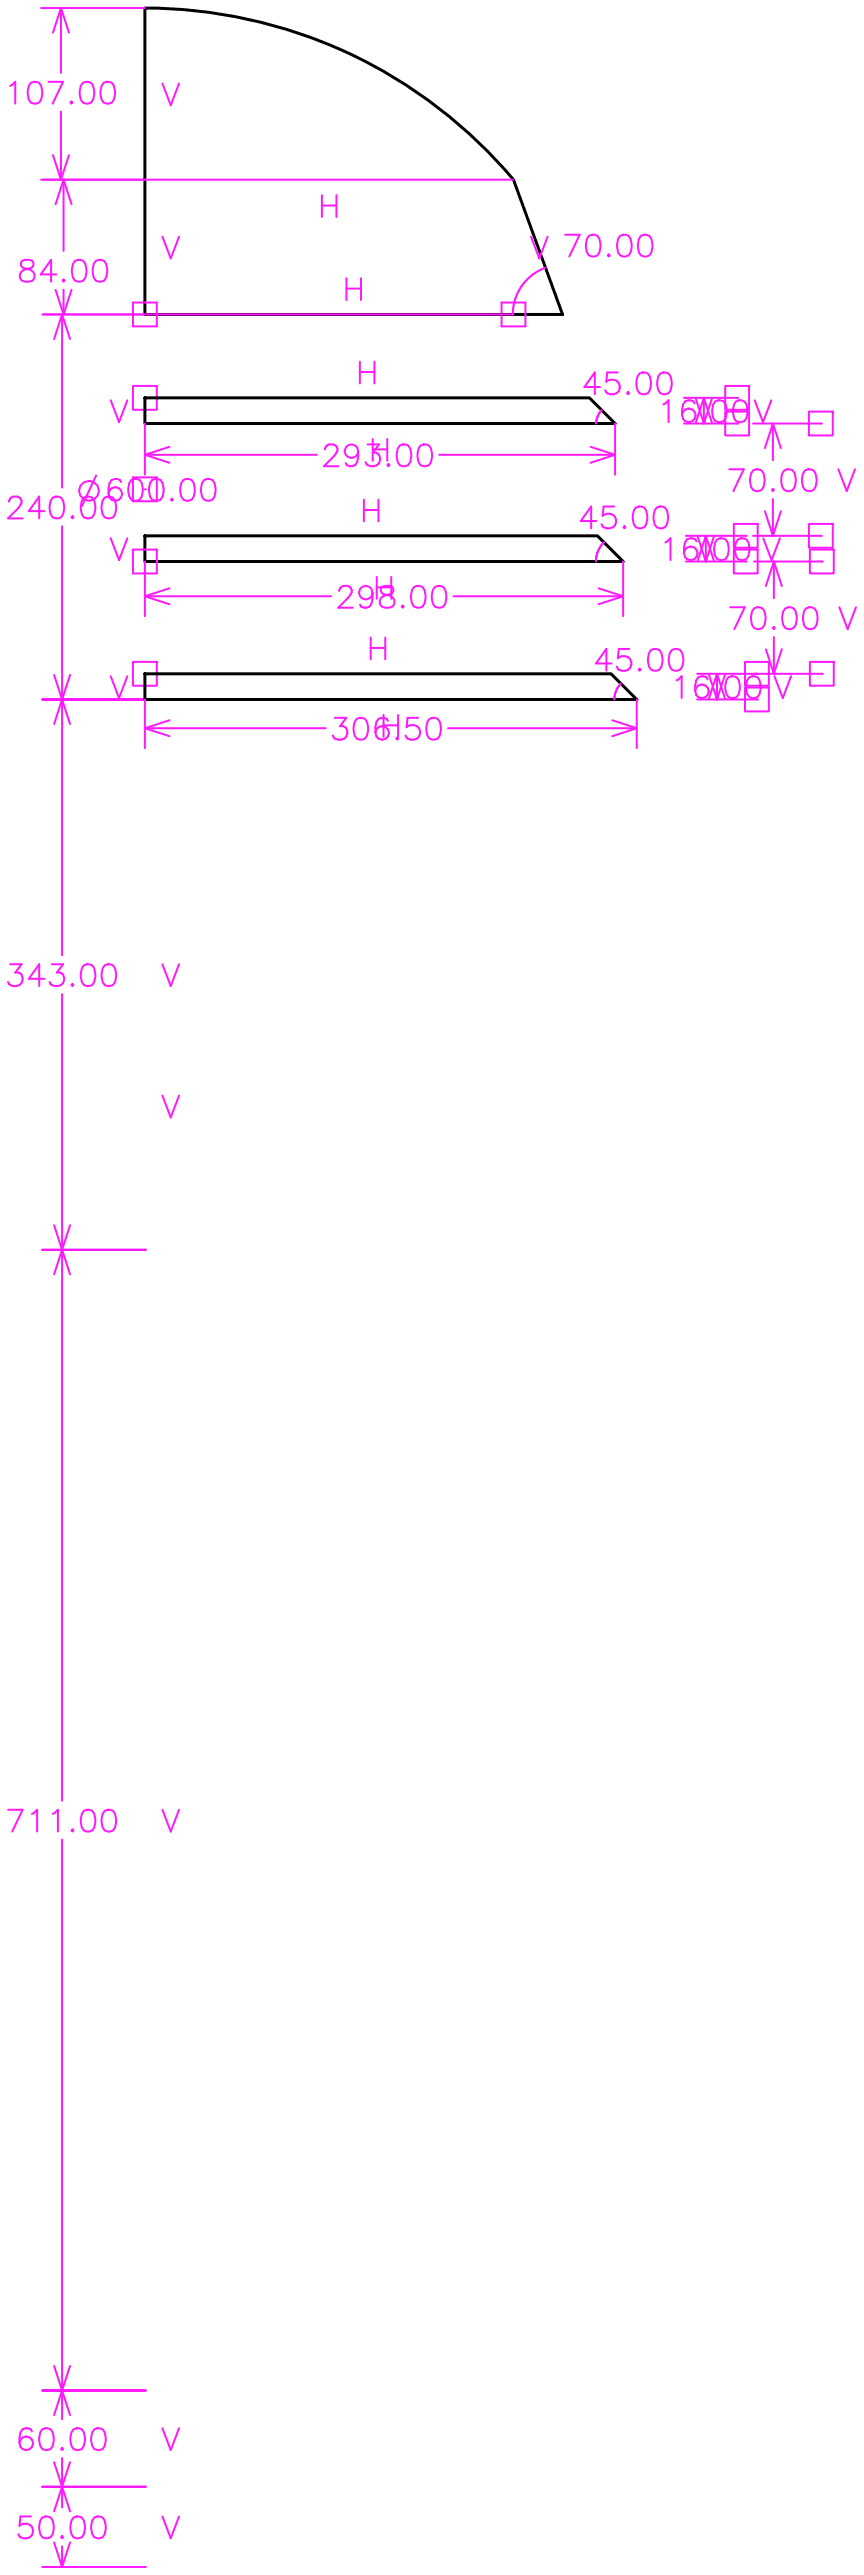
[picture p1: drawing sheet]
<svg xmlns="http://www.w3.org/2000/svg" width="538mm" height="1605mm" viewBox="0 0 538 1605" stroke-linecap="round" stroke-linejoin="round" font-family="sans-serif">
<circle cx="320" cy="196" r=".6" fill="#ff19ff"/>
<path d="M367 147a4 4 0 0 1 7 2 11 11 0 0 1-2 10 4 4 0 0 1-6-2 11 11 0 0 1 1-10zM379 159h1l-1 1v-1zM386 147a4 4 0 0 1 7 2 11 11 0 0 1-1 10 4 4 0 0 1-7-2 11 11 0 0 1 1-10zM399 147a4 4 0 0 1 7 2 11 11 0 0 1-1 10 4 4 0 0 1-7-2 11 11 0 0 1 1-10z" fill="none" stroke="#ff19ff" stroke-width="1.2"/>
<g fill="#ff19ff">
<circle cx="320" cy="112" r=".6"/>
<circle cx="320" cy="196" r=".6"/>
</g>
<path d="M14 163a2.7 2.7 0 0 0 1 4 6 6 0 0 1 6 4 4 4 0 0 1-3 5h-2a4 4 0 0 1-4-5 4 4 0 0 1 4-3l3-1a2.7 2.7 0 0 0 1-4l-2-1zM39 175l1-1v1v1zM47 163a4 4 0 0 1 6 2 11 11 0 0 1-1 10 4 4 0 0 1-7-2 11 11 0 0 1 2-10zM60 163a4 4 0 0 1 6 2 11 11 0 0 1-1 10 4 4 0 0 1-7-2 11 11 0 0 1 2-10z" fill="none" stroke="#ff19ff" stroke-width="1.2"/>
<g fill="#ff19ff">
<circle cx="90" cy="5" r=".6"/>
<circle cx="90" cy="112" r=".6"/>
</g>
<path d="M19 52a4 4 0 0 1 7 2 11 11 0 0 1-2 10 4 4 0 0 1-6-2 11 11 0 0 1 1-10zM52 52a4 4 0 0 1 6 2 11 11 0 0 1-1 10 4 4 0 0 1-7-2 11 11 0 0 1 2-10zM65 52a4 4 0 0 1 6 2 11 11 0 0 1-1 10 4 4 0 0 1-7-2 11 11 0 0 1 2-10zM44 64v-1l1 1-1 1z" fill="none" stroke="#ff19ff" stroke-width="1.2"/>
<g fill="#ff19ff">
<circle cx="90" cy="1550" r=".6"/>
<circle cx="90" cy="1600" r=".6"/>
</g>
<path d="M90 1550h-64h64M26 1569a4 4 0 0 1 7 2 11 11 0 0 1-1 10 4 4 0 0 1-7-1 11 11 0 0 1 1-11zM46 1569a4 4 0 0 1 6 2 11 11 0 0 1-1 10 4 4 0 0 1-6-1 11 11 0 0 1 1-11zM59 1569a4 4 0 0 1 6 2 11 11 0 0 1-1 10 4 4 0 0 1-7-1 11 11 0 0 1 2-11zM38 1581h1v1z" fill="none" stroke="#ff19ff" stroke-width="1.2"/>
<g fill="#ff19ff">
<circle cx="90" cy="1490" r=".6"/>
<circle cx="90" cy="1550" r=".6"/>
</g>
<path d="M90 1490h-64h64M26 1514a4 4 0 0 1 7 2 11 11 0 0 1-1 10 4 4 0 0 1-7-1 11 11 0 0 1 1-11zM46 1514a4 4 0 0 1 6 2 11 11 0 0 1-1 10 4 4 0 0 1-6-1 11 11 0 0 1 1-11zM59 1514a4 4 0 0 1 6 2 11 11 0 0 1-1 10 4 4 0 0 1-7-1 11 11 0 0 1 2-11zM39 1526v1l-1-1z" fill="none" stroke="#ff19ff" stroke-width="1.2"/>
<g fill="#ff19ff">
<circle cx="90" cy="779" r=".6"/>
<circle cx="90" cy="1490" r=".6"/>
</g>
<path d="M90 779h-64h64M52 1129a4 4 0 0 1 7 2 11 11 0 0 1-2 10 4 4 0 0 1-6-2 11 11 0 0 1 1-10zM65 1129a4 4 0 0 1 7 2 11 11 0 0 1-2 10 4 4 0 0 1-6-2 11 11 0 0 1 1-10zM45 1140l1 1-1 1v-1z" fill="none" stroke="#ff19ff" stroke-width="1.2"/>
<g fill="#ff19ff">
<circle cx="90" cy="436" r=".6"/>
<circle cx="90" cy="779" r=".6"/>
</g>
<path d="M90 436h-64h64M45 614v-1l1 1-1 1zM52 602a4 4 0 0 1 7 2 11 11 0 0 1-2 10 4 4 0 0 1-6-2 11 11 0 0 1 1-10zM65 602a4 4 0 0 1 7 2 11 11 0 0 1-2 10 4 4 0 0 1-6-2 11 11 0 0 1 1-10z" fill="none" stroke="#ff19ff" stroke-width="1.2"/>
<g fill="#ff19ff">
<circle cx="90" cy="196" r=".6"/>
<circle cx="90" cy="436" r=".6"/>
</g>
<path d="M33 310a4 4 0 0 1 6 2 11 11 0 0 1-1 10 4 4 0 0 1-6-1 11 11 0 0 1 1-11zM65 310a4 4 0 0 1 7 2 11 11 0 0 1-2 10 4 4 0 0 1-6-1 11 11 0 0 1 1-11zM45 322h1l-1 1z" fill="none" stroke="#ff19ff" stroke-width="1.2"/>
<circle cx="90" cy="305" r=".6" fill="#ff19ff"/>
<g fill="none" stroke="#ff19ff" stroke-width="1.2">
<path d="M82 299a4 4 0 0 1 6 2 11 11 0 0 1-1 10 4 4 0 0 1-6-1 11 11 0 0 1 1-11zM114 299a4 4 0 0 1 7 2 11 11 0 0 1-2 10 4 4 0 0 1-6-1 11 11 0 0 1 1-11zM127 299a4 4 0 0 1 7 2 11 11 0 0 1-2 10 4 4 0 0 1-6-1 11 11 0 0 1 1-11zM52 310a4 4 0 0 1 7 2 11 11 0 0 1-2 10 4 4 0 0 1-6-1 11 11 0 0 1 1-11zM107 311h1l-1 1-1-1z"/>
<circle cx="55" cy="306" r="6"/>
</g>
<circle cx="375" cy="256" r=".6" fill="#ff19ff"/>
<path d="M398 233a4 4 0 0 1 7 2 11 11 0 0 1-1 10 4 4 0 0 1-7-2 11 11 0 0 1 1-10zM411 233a4 4 0 0 1 7 2 11 11 0 0 1-1 10 4 4 0 0 1-7-2 11 11 0 0 1 1-10zM391 245v-1l1 1-1 1z" fill="none" stroke="#ff19ff" stroke-width="1.2"/>
<g fill="#ff19ff">
<circle cx="459" cy="248" r=".6"/>
<circle cx="459" cy="264" r=".6"/>
</g>
<path d="M83 241h15v14h-15zM446 250a4 4 0 0 1 6 2 11 11 0 0 1-1 10 4 4 0 0 1-7-1 11 11 0 0 1 2-11zM438 262h1v1z" fill="none" stroke="#ff19ff" stroke-width="1.2"/>
<g fill="#ff19ff">
<circle cx="383" cy="264" r=".6"/>
<circle cx="90" cy="264" r=".6"/>
</g>
<g fill="none" stroke="#ff19ff" stroke-width="1.2">
<path d="M249 278a4 4 0 0 1 7 2 11 11 0 0 1-2 10 4 4 0 0 1-6-2 11 11 0 0 1 1-10zM262 278a4 4 0 0 1 7 2 11 11 0 0 1-2 10 4 4 0 0 1-6-2 11 11 0 0 1 1-10zM241 290l1-1 1 1-1 1z"/>
<circle cx="219" cy="281" r="4"/>
</g>
<circle cx="387" cy="426" r=".6" fill="#ff19ff"/>
<path d="M398 417h1v1zM406 405a4 4 0 0 1 6 2 11 11 0 0 1-1 10 4 4 0 0 1-7-2 11 11 0 0 1 2-10zM419 405a4 4 0 0 1 6 2 11 11 0 0 1-1 10 4 4 0 0 1-7-2 11 11 0 0 1 2-10z" fill="none" stroke="#ff19ff" stroke-width="1.2"/>
<g fill="#ff19ff">
<circle cx="472" cy="420" r=".6"/>
<circle cx="472" cy="436" r=".6"/>
</g>
<path d="M446 434h1v1zM454 422a4 4 0 0 1 6 2 11 11 0 0 1-1 10 4 4 0 0 1-6-1 11 11 0 0 1 1-11z" fill="none" stroke="#ff19ff" stroke-width="1.2"/>
<g fill="#ff19ff">
<circle cx="397" cy="436" r=".6"/>
<circle cx="90" cy="436" r=".6"/>
</g>
<path d="M83 413h15v14h-15zM222 448a4 4 0 0 1 7 2 11 11 0 0 1-2 10 4 4 0 0 1-6-2 11 11 0 0 1 1-10zM268 448a4 4 0 0 1 6 2 11 11 0 0 1-1 10 4 4 0 0 1-7-2 11 11 0 0 1 2-10zM247 460h1v1z" fill="none" stroke="#ff19ff" stroke-width="1.2"/>
<circle cx="376" cy="338" r=".6" fill="#ff19ff"/>
<path d="M396 316a4 4 0 0 1 7 2 11 11 0 0 1-2 11 4 4 0 0 1-6-2 11 11 0 0 1 1-11zM409 316a4 4 0 0 1 7 2 11 11 0 0 1-2 11 4 4 0 0 1-6-2 11 11 0 0 1 1-11zM388 329l1-1 1 1h-1z" fill="none" stroke="#ff19ff" stroke-width="1.2"/>
<g fill="#ff19ff">
<circle cx="465" cy="334" r=".6"/>
<circle cx="465" cy="350" r=".6"/>
</g>
<path d="M447 336a4 4 0 0 1 6 2 11 11 0 0 1-1 10 4 4 0 0 1-6-1 11 11 0 0 1 1-11zM440 348v1l-1-1z" fill="none" stroke="#ff19ff" stroke-width="1.2"/>
<g fill="#ff19ff">
<circle cx="388" cy="350" r=".6"/>
<circle cx="90" cy="350" r=".6"/>
</g>
<g fill="none" stroke="#ff19ff" stroke-width="1.2">
<path d="M238 366a2.7 2.7 0 0 0 1 4 6 6 0 0 1 7 4 4 4 0 0 1-4 5h-2a4 4 0 0 1-4-4 4 4 0 0 1 5-4l2-1a2.7 2.7 0 0 0 1-4l-2-1zM250 378l1-1 1 1-1 1zM258 366a4 4 0 0 1 7 2 11 11 0 0 1-2 10 4 4 0 0 1-6-2 11 11 0 0 1 1-10zM271 366a4 4 0 0 1 6 2 11 11 0 0 1-1 10 4 4 0 0 1-6-2 11 11 0 0 1 1-10z"/>
<circle cx="228" cy="369" r="4"/>
</g>
<g fill="#ff19ff">
<circle cx="511" cy="264" r=".6"/>
<circle cx="511" cy="334" r=".6"/>
</g>
<path d="M469 293a4 4 0 0 1 7 2 11 11 0 0 1-2 10 4 4 0 0 1-6-1 11 11 0 0 1 1-11zM489 293a4 4 0 0 1 6 2 11 11 0 0 1-1 10 4 4 0 0 1-7-1 11 11 0 0 1 2-11zM502 293a4 4 0 0 1 6 2 11 11 0 0 1-1 10 4 4 0 0 1-7-1 11 11 0 0 1 2-11zM482 305v1l-1-1z" fill="none" stroke="#ff19ff" stroke-width="1.2"/>
<g fill="#ff19ff">
<circle cx="512" cy="350" r=".6"/>
<circle cx="512" cy="420" r=".6"/>
</g>
<g fill="none" stroke="#ff19ff" stroke-width="1.2">
<path d="M26 5h64M38 5v40M38 5l-5 15M38 5l5 15M6 54l3-3v14M30 51h9l-6 14M101 52l5 14 6-14M38 70v42M33 97l5 15M43 97l-5 15M26 112h294M40 112v44"/>
<path d="M40 112l-5 15M40 112l5 15M201 122v13M201 128h9M210 122v13M101 148l5 13 6-13M331 148l5 13 5-13M352 146h9l-6 14M35 171h-10l7-9v14M216 173v14M216 180h9M225 173v14"/>
<path d="M340 167a31 31 0 0 0-20 29M26 196h294M35 181l5 15M39 196v108M39 196l-5 15M39 196l5 15M40 181v15M45 181l-5 15M83 189h15v14h-15zM313 189h14v14h-14zM224 225v14M224 232h9"/>
<path d="M233 225v14M385 232h-7v6a5 5 0 0 1 7 0 5 5 0 0 1-1 7 5 5 0 0 1-7-2M69 250l5 13 5-13M374 241h-10l7-9v14M375 256l-3 3v5M413 252l4-2v13M426 248h33M433 251a4 4 0 0 0-6-1l-1 2-1 7M434 249l5 15M439 248v16M439 248l-5 15M439 248l5 15"/>
<path d="M444 249l-5 15M452 241h15v14h-15zM452 257h15v14h-15zM459 250a4 4 0 0 1 6 2 11 11 0 0 1-1 10 4 4 0 0 1-7-1 11 11 0 0 1 2-11zM470 250l5 13 6-13M504 257h15v14h-15zM90 264v32M106 279l-16 4M229 277h7l-4 5a4 4 0 0 1 5 5 4 4 0 0 1-6 4l-2-1-1-2M232 274v13M241 274v13M368 279l15 4"/>
<path d="M383 264v32M426 264h33M469 264h42M482 264v23M482 264l-5 15M482 264l5 15M60 296l-9 19M83 298h15v14h-15zM90 283h107M90 283l16 5M95 299a4 4 0 0 1 6 2 11 11 0 0 1-1 10 4 4 0 0 1-6-1 11 11 0 0 1 1-11zM203 280a3 3 0 0 1 2-3h3a3 3 0 0 1 2 5l-8 9h9"/>
<path d="M223 282v6a4 4 0 0 1-4 3 4 4 0 0 1-4-2M232 280h9M274 283h109M383 283l-15 5M454 293h9l-6 13M522 293l6 13 5-13M6 313a3 3 0 0 1 2-3h3a3 3 0 0 1 2 5l-8 8h9M28 319h-10l6-9v13M75 300a4 4 0 0 0-5-1l-2 2v7M227 311v14M227 318h9M236 311v14"/>
<path d="M383 316h-7l-1 6a5 5 0 0 1 8-1 5 5 0 0 1-1 8 5 5 0 0 1-7-2M477 319l5 15M482 311v23M487 319l-5 15M39 328v267M69 336l5 13 5-13M372 325h-10l6-9v13M376 338l-3 6-2 6M415 338l3-2v13M427 334h38M434 337a4 4 0 0 0-6-1l-1 2-1 7M435 335l5 15"/>
<path d="M440 334v16M440 334l-5 15M440 334l5 15M445 335l-5 15M457 327h15v14h-15zM460 336a4 4 0 0 1 6 2 11 11 0 0 1-1 10 4 4 0 0 1-6-1 11 11 0 0 1 1-11zM469 334h42M476 336l5 13 5-13M504 327h15v14h-15zM83 343h15v14h-15zM90 350v34M235 360v13"/>
<path d="M244 360v13M388 350v34M427 350h38M457 343h15v14h-15zM470 350h42M482 350v23M482 350l-5 15M482 350l5 15M505 343h15v14h-15zM90 372h116M90 372l16 5M106 367l-16 5"/>
<path d="M211 368a3 3 0 0 1 3-3h3a3 3 0 0 1 2 5l-8 9h9M232 370l-1 6a4 4 0 0 1-3 3 4 4 0 0 1-4-2M235 366h9M283 372h105M373 367l15 5M388 372l-15 5M455 379h9l-6 13M470 379a4 4 0 0 1 6 2 11 11 0 0 1-1 10 4 4 0 0 1-6-1 11 11 0 0 1 1-11zM489 379a4 4 0 0 1 7 2 11 11 0 0 1-1 10 4 4 0 0 1-7-1 11 11 0 0 1 1-11zM502 379a4 4 0 0 1 7 2 11 11 0 0 1-2 10 4 4 0 0 1-6-1 11 11 0 0 1 1-11zM523 379l5 13 5-13M231 397v14"/>
<path d="M240 397v14M482 391h1l-1 1zM482 397v23M231 404h9M381 414h-10l7-10v14M392 404h-6l-1 6a5 5 0 0 1 7 0 5 5 0 0 1-1 7 5 5 0 0 1-7-2M434 420h78M447 420v16M447 420l-5 15M447 420l5 15M464 413h15v14h-15zM477 405l5 15"/>
<path d="M487 405l-5 15M505 413h15v14h-15zM34 421l10 30M44 421l-10 30M69 422l5 13 5-13M90 436v30M387 426l-3 5-1 5M397 436v30M422 424l3-2v13M434 436h38M441 423a4 4 0 0 0-6-1l-1 2-1 7M442 421l5 15"/>
<path d="M452 421l-5 15M464 429h15v14h-15zM467 422a4 4 0 0 1 6 2 11 11 0 0 1-1 10 4 4 0 0 1-6-1 11 11 0 0 1 1-11zM483 422l5 13 5-13M90 454h113M90 454l16 5M106 449l-16 5M209 447h7l-4 6a4 4 0 0 1 5 5 4 4 0 0 1-6 3l-2-1-2-2M239 446v13M239 452h9M242 449a4 4 0 0 0-6-1l-1 2-1 6M248 446v13"/>
<path d="M260 447h-6l-1 6a5 5 0 0 1 8 0 5 5 0 0 1-1 7 5 5 0 0 1-7-2M279 454h118M381 449l16 5M397 454l-16 5M6 601h7l-3 5a4 4 0 0 1 4 5 4 4 0 0 1-6 4l-2-1-1-2M28 610h-10l6-9v14M32 601h7l-4 5a4 4 0 0 1 5 5 4 4 0 0 1-6 4l-2-1-1-2M39 620v502M101 601l5 14 6-14M101 683l5 14 6-14M34 764l10 30M44 764l-10 30"/>
<path d="M5 1128h9l-6 14M20 1131l3-3v14M33 1131l3-3v14M101 1128l5 14 6-14M39 1147v361M34 1475l10 30M44 1475l-10 30M20 1515a4 4 0 0 0-6-1l-1 2-1 7M101 1514l5 13 6-13M34 1535l10 30M39 1532v31M44 1535l-10 30"/>
<path d="M19 1569h-6l-1 5a5 5 0 0 1 7 0 5 5 0 0 1-1 7 5 5 0 0 1-7-1M101 1569l5 13 6-13M26 1600h64M34 1585l5 15M39 1587v13M44 1585l-5 15"/>
<circle cx="429" cy="259" r="4"/>
<circle cx="72" cy="308" r="4"/>
<circle cx="430" cy="345" r="4"/>
<circle cx="437" cy="431" r="4"/>
<circle cx="238" cy="457" r="4"/>
<circle cx="16" cy="1523" r="4"/>
</g>
<path d="M90 5a300 300 0 0 1 230 107l31 84h-261zM90 248h277l16 16h-293zM90 334h282l16 16h-298zM90 420h291l16 16h-307z" fill="none" stroke="#000" stroke-width="1.9"/>
</svg>
